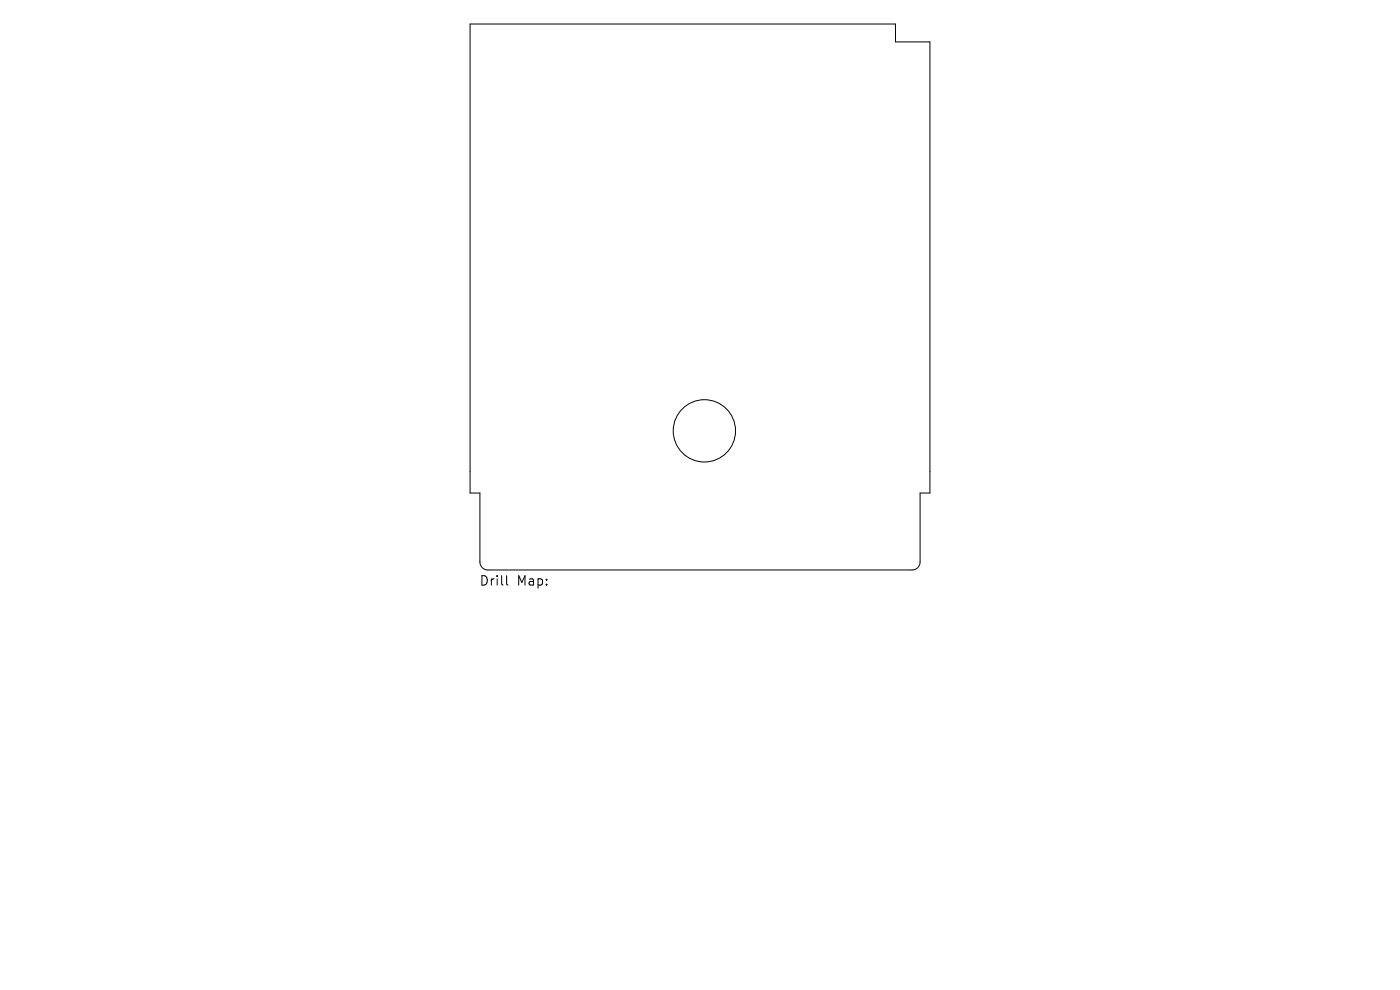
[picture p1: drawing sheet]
<svg xmlns="http://www.w3.org/2000/svg" width="297mm" height="210mm" viewBox="0 0 297 210" stroke-linecap="round" stroke-linejoin="round" font-family="sans-serif">
<defs><g id="words">
<g font-size="2.8">
<text x="101.6" y="124.5">Drill</text>
<text x="109.6" y="124.5">Map:</text>
</g>
</g></defs>
<g fill="none" stroke="#000" stroke-width=".21">
<path d="M99.7 5.1h90.3v3.8h7.3v95.7h-2.1v14.6a1.71 1.71 0 0 1-1.7 1.7h-90a1.71 1.71 0 0 1-1.7-1.7v-14.6h-2.1zM107.5 122.1v1.7l.3 .3"/>
<circle cx="149.4" cy="91.4" r="6.6"/>
</g>
<use href="#words"/>
</svg>
